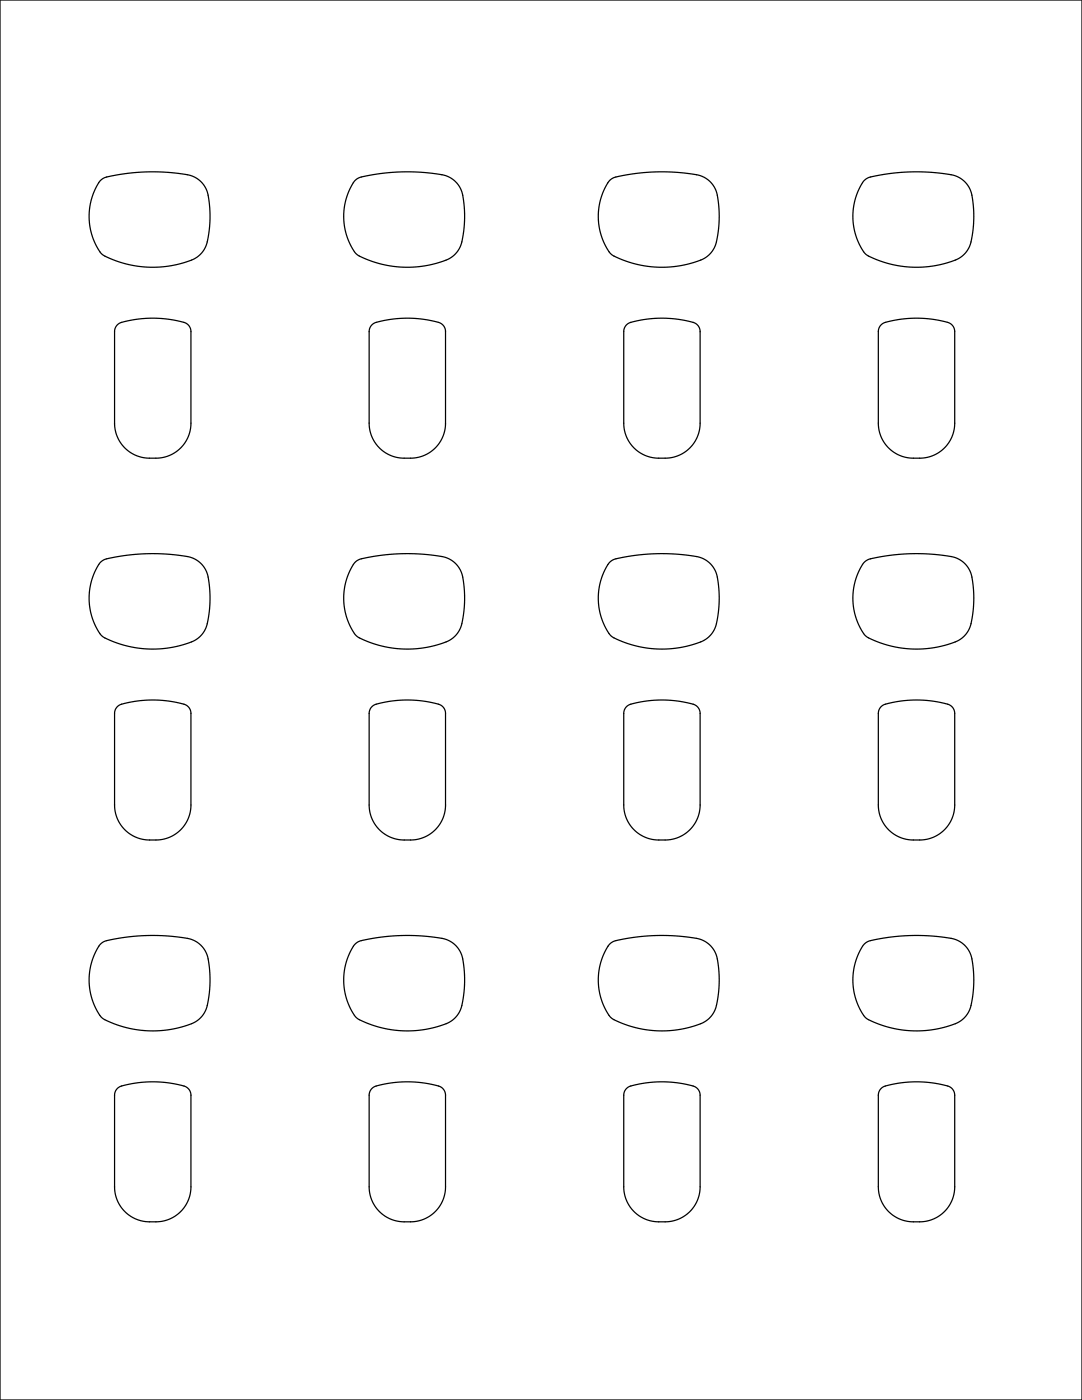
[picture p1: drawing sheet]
<svg xmlns="http://www.w3.org/2000/svg" width="216mm" height="279mm" viewBox="0 0 216 279" stroke-linecap="round" stroke-linejoin="round" font-family="sans-serif">
<g fill="none" stroke="#000" stroke-width=".25">
<path d="M0 -.1v279.5h215.9M215.9 -.1v279.5M0 0h215.9M20.1 36l1-.6 2.2-.5 3.2-.4 3.3-.2 3.3 .1 3.3 .3 1.7 .4 1.3 .6 1 .9 .8 1.2 .3 1.1 .3 2.4 .1 2.6-.2 2.6-.4 2.1-.7 1.4-1.2 1.3-1.6 .8-3.1 .8-3.2 .4h-2.8l-2.8-.5-2.8-.8-2.5-1.1-.9-1-1.1-2.2-.6-2-.2-2.1 .1-2 .4-2 .8-2zM70.9 36l1-.6 2.2-.5 3.2-.4 3.3-.2 3.3 .1 3.3 .3 1.7 .4 1.3 .6 1 .9 .8 1.2 .3 1.1 .3 2.4 .1 2.6-.2 2.6-.4 2.1-.7 1.4-1.2 1.3-1.6 .8-3.1 .8-3.2 .4h-2.8l-2.8-.5-2.8-.8-2.5-1.1-.9-1-1.1-2.2-.6-2-.2-2.1 .1-2 .4-2 .8-2zM121.7 36l1-.6 2.2-.5 3.2-.4 3.3-.2 3.3 .1 3.3 .3 1.7 .4 1.3 .6 1 .9 .8 1.2 .3 1.1 .3 2.4 .1 2.6-.2 2.6-.4 2.1-.7 1.4-1.2 1.3-1.6 .8-3.1 .8-3.2 .4h-2.8l-2.8-.5-2.8-.8-2.5-1.1-.9-1-1.1-2.2-.6-2-.2-2.1 .1-2 .4-2 .8-2zM172.5 36l1-.6 2.2-.5 3.2-.4 3.3-.2 3.3 .1 3.3 .3 1.7 .4 1.3 .6 1 .9 .8 1.2 .3 1.1 .3 2.4 .1 2.6-.2 2.6-.4 2.1-.7 1.4-1.2 1.3-1.6 .8-3.1 .8-3.2 .4h-2.8l-2.8-.5-2.8-.8-2.5-1.1-.9-1-1.1-2.2-.6-2-.2-2.1 .1-2 .4-2 .8-2zM23.4 64.8l.8-.5 2.6-.5 2.3-.3h2.4l2.6 .3 2.7 .6 .7 .4 .5 .7 .1 .7-.1 19.4-.5 1.7-1 1.5-1.2 1.3-1.6 .9-1.3 .3-1.2 .1h-2.2l-1.6-.4-1.3-.7-1.2-.9-.9-1.1-.7-1.3-.3-1.2-.1-1.2v-18.4l.1-.8zM74.2 64.8l.8-.5 2.6-.5 2.3-.3h2.4l2.6 .3 2.7 .6 .7 .4 .5 .7 .1 .7-.1 19.4-.5 1.7-1 1.5-1.2 1.3-1.6 .9-1.3 .3-1.2 .1h-2.2l-1.6-.4-1.3-.7-1.2-.9-.9-1.1-.7-1.3-.3-1.2-.1-1.2v-18.4l.1-.8zM125 64.8l.8-.5 2.6-.5 2.3-.3h2.4l2.6 .3 2.7 .6 .7 .4 .5 .7 .1 .7-.1 19.4-.5 1.7-1 1.5-1.2 1.3-1.6 .9-1.3 .3-1.2 .1h-2.2l-1.6-.4-1.3-.7-1.2-.9-.9-1.1-.7-1.3-.3-1.2-.1-1.2v-18.4l.1-.8zM175.8 64.8l.8-.5 2.6-.5 2.3-.3h2.4l2.6 .3 2.7 .6 .7 .4 .5 .7 .1 .7-.1 19.4-.5 1.7-1 1.5-1.2 1.3-1.6 .9-1.3 .3-1.2 .1h-2.2l-1.6-.4-1.3-.7-1.2-.9-.9-1.1-.7-1.3-.3-1.2-.1-1.2v-18.4l.1-.8zM20.1 112.2l1-.6 2.2-.5 3.3-.4 3.2-.2 3.3 .1 3.3 .3 1.7 .3 1.3 .7 1.1 1 .7 1.1 .3 1.1 .3 2.4 .1 2.6-.2 2.6-.4 2.1-.7 1.4-1.2 1.3-1.6 .8-3.1 .8-3.2 .4h-2.9l-2.7-.5-2.8-.8-2.5-1.1-.9-1-1.1-2.2-.6-2-.2-2.1 .1-2 .4-2 .8-2z"/>
<path d="M70.9 112.2l1-.6 2.2-.5 3.3-.4 3.2-.2 3.3 .1 3.3 .3 1.7 .3 1.3 .7 1.1 1 .7 1.1 .3 1.1 .3 2.4 .1 2.6-.2 2.6-.4 2.1-.7 1.4-1.2 1.3-1.6 .8-3.1 .8-3.2 .4h-2.9l-2.7-.5-2.8-.8-2.5-1.1-.9-1-1.1-2.2-.6-2-.2-2.1 .1-2 .4-2 .8-2zM121.7 112.2l1-.6 2.2-.5 3.2-.4 3.3-.2 3.3 .1 3.3 .3 1.7 .4 1.3 .6 1.1 1 .7 1.1 .3 1.1 .3 2.4 .1 2.6-.2 2.6-.4 2.1-.7 1.4-1.2 1.3-1.6 .8-3.1 .8-3.2 .4h-2.9l-2.7-.5-2.8-.8-2.5-1.1-.9-1-1.1-2.2-.6-2-.2-2.1 .1-2 .4-2 .8-2zM172.5 112.2l1-.6 2.2-.5 3.2-.4 3.3-.2 3.3 .1 3.3 .3 1.7 .4 1.3 .6 1.1 1 .7 1.1 .3 1.1 .3 2.4 .1 2.6-.2 2.6-.4 2.1-.7 1.4-1.2 1.3-1.6 .8-3.1 .8-3.2 .4h-2.9l-2.7-.5-2.8-.8-2.5-1.1-.9-1-1.1-2.2-.6-2-.2-2.1 .1-2 .4-2 .8-2zM23.4 141l.8-.5 2.6-.5 2.3-.3h2.4l2.6 .3 2.7 .6 .7 .4 .5 .7 .1 .7-.1 19.4-.5 1.7-1 1.5-1.2 1.3-1.6 .9-1.3 .3-1.2 .1h-2.2l-1.6-.4-1.3-.7-1.2-.9-.9-1.1-.7-1.3-.3-1.2-.1-1.2v-18.4l.1-.8zM74.2 141l.8-.5 2.6-.5 2.3-.3h2.4l2.6 .3 2.7 .6 .7 .4 .5 .7 .1 .7-.1 19.4-.5 1.7-1 1.5-1.2 1.3-1.6 .9-1.3 .3-1.2 .1h-2.2l-1.6-.4-1.3-.7-1.2-.9-.9-1.1-.7-1.3-.3-1.2-.1-1.2v-18.4l.1-.8zM125 141l.8-.5 2.6-.5 2.3-.3h2.4l2.6 .3 2.7 .6 .7 .4 .5 .7 .1 .7-.1 19.4-.5 1.7-1 1.5-1.2 1.3-1.6 .9-1.3 .3-1.2 .1h-2.2l-1.6-.4-1.3-.7-1.2-.9-.9-1.1-.7-1.3-.3-1.2-.1-1.2v-18.4l.1-.8zM175.8 141l.8-.5 2.6-.5 2.3-.3h2.4l2.6 .3 2.7 .6 .7 .4 .5 .7 .1 .7-.1 19.4-.5 1.7-1 1.5-1.2 1.3-1.6 .9-1.3 .3-1.2 .1h-2.2l-1.6-.4-1.3-.7-1.2-.9-.9-1.1-.7-1.3-.3-1.2-.1-1.2v-18.4l.1-.8zM20.1 188.4l1-.6 2.2-.5 3.3-.4 3.2-.2 3.3 .1 3.3 .3 1.7 .3 1.3 .7 1 .9 .8 1.2 .3 1.1 .3 2.4 .1 2.6-.2 2.6-.4 2.1-.7 1.4-1.2 1.3-1.6 .8-3.1 .8-3.2 .4h-2.8l-2.8-.5-2.8-.8-2.5-1.1-.9-1-1.1-2.2-.6-2-.2-2.1 .1-2 .4-2 .8-2zM70.9 188.4l1-.6 2.2-.5 3.3-.4 3.2-.2 3.3 .1 3.3 .3 1.7 .3 1.3 .7 1 .9 .8 1.2 .3 1.1 .3 2.4 .1 2.6-.2 2.6-.4 2.1-.7 1.4-1.2 1.3-1.6 .8-3.1 .8-3.2 .4h-2.8l-2.8-.5-2.8-.8-2.5-1.1-.9-1-1.1-2.2-.6-2-.2-2.1 .1-2 .4-2 .8-2zM121.7 188.4l1-.6 2.2-.5 3.2-.4 3.3-.2 3.3 .1 3.3 .3 1.7 .4 1.3 .6 1 .9 .8 1.2 .3 1.1 .3 2.4 .1 2.6-.2 2.6-.4 2.1-.7 1.4-1.2 1.3-1.6 .8-3.1 .8-3.2 .4h-2.8l-2.8-.5-2.8-.8-2.5-1.1-.9-1-1.1-2.2-.6-2-.2-2.1 .1-2 .4-2 .8-2zM172.5 188.4l1-.6 2.2-.5 3.2-.4 3.3-.2 3.3 .1 3.3 .3 1.7 .4 1.3 .6 1 .9 .8 1.2 .3 1.1 .3 2.4 .1 2.6-.2 2.6-.4 2.1-.7 1.4-1.2 1.3-1.6 .8-3.1 .8-3.2 .4h-2.8l-2.8-.5-2.8-.8-2.5-1.1-.9-1-1.1-2.2-.6-2-.2-2.1 .1-2 .4-2 .8-2zM23.4 217.2l.8-.5 2.6-.5 2.3-.3h2.4l2.6 .3 2.7 .6 .7 .4 .5 .7 .1 .7-.1 19.4-.5 1.7-1 1.5-1.3 1.3-1.5 .9-1.3 .3-1.2 .1h-2.2l-1.6-.4-1.3-.7-1.2-.9-.9-1.1-.7-1.3-.3-1.2-.1-1.2v-18.4l.1-.8z"/>
<path d="M74.2 217.2l.8-.5 2.6-.5 2.3-.3h2.4l2.6 .3 2.7 .6 .7 .4 .5 .7 .1 .7-.1 19.4-.5 1.7-1 1.5-1.3 1.3-1.5 .9-1.2 .3-1.3 .1h-2.2l-1.6-.4-1.3-.7-1.2-.9-.9-1.1-.7-1.3-.3-1.2-.1-1.2v-18.4l.1-.8zM125 217.2l.8-.5 2.6-.5 2.3-.3h2.4l2.6 .3 2.7 .6 .7 .4 .5 .7 .1 .7-.1 19.4-.5 1.7-1 1.5-1.3 1.3-1.5 .9-1.3 .3-1.2 .1h-2.2l-1.6-.4-1.3-.7-1.2-.9-.9-1.1-.7-1.3-.3-1.2-.1-1.2v-18.4l.1-.8zM175.8 217.2l.8-.5 2.6-.5 2.3-.3h2.4l2.6 .3 2.7 .6 .7 .4 .5 .7 .1 .7-.1 19.4-.5 1.7-1 1.5-1.3 1.3-1.5 .9-1.3 .3-1.2 .1h-2.2l-1.6-.4-1.3-.7-1.2-.9-.9-1.1-.7-1.3-.3-1.2-.1-1.2v-18.4l.1-.8z"/>
</g>
</svg>
